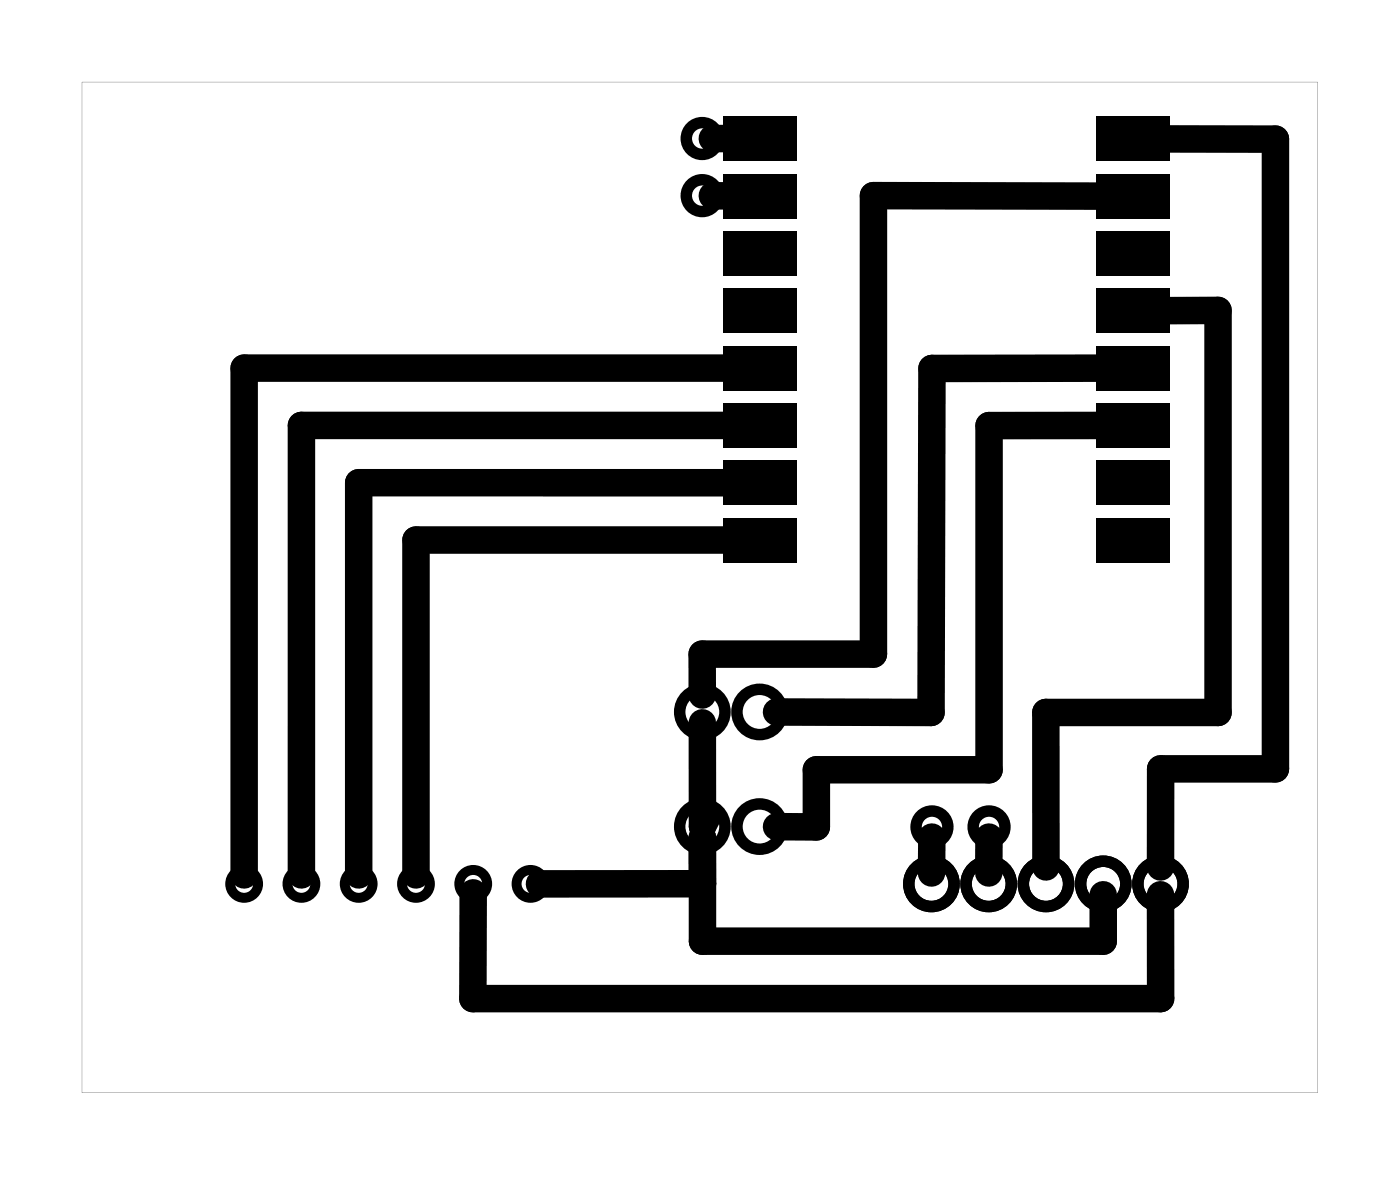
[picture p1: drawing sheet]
<svg xmlns="http://www.w3.org/2000/svg" width="62mm" height="52mm" viewBox="0 0 62 52" stroke-linecap="round" stroke-linejoin="round" font-family="sans-serif">
<g fill="#000">
<path d="M32.1 5.2h3.2v1.9h-3.2zM32.1 7.7h3.2v2h-3.2zM32.1 10.3h3.2v1.9h-3.2zM32.1 12.8h3.2v2h-3.2zM32.1 15.3h3.2v2h-3.2zM32.1 17.9h3.2v1.9h-3.2zM48.6 17.9h3.3v1.9h-3.3zM48.6 15.3h3.3v2h-3.3zM48.6 12.8h3.3v2h-3.3zM48.6 10.3h3.3v1.9h-3.3zM48.6 7.7h3.3v2h-3.3zM48.6 5.2h3.3v1.9h-3.3z"/>
<path d="M32.1 20.4h3.2v2h-3.2zM32.1 23h3.2v1.9h-3.2zM48.6 23h3.3v1.9h-3.3zM48.6 20.4h3.3v2h-3.3z"/>
<path d="M3.6 3.6v44.8h54.8v-44.8zM3.6 3.6h54.8v44.8h-54.8z"/>
</g>
<g fill="none" stroke="#000" stroke-width=".44">
<circle cx="10.8" cy="39.2" r=".62"/>
<circle cx="13.4" cy="39.2" r=".62"/>
<circle cx="15.9" cy="39.2" r=".62"/>
<circle cx="18.4" cy="39.2" r=".62"/>
<circle cx="21" cy="39.2" r=".62"/>
<circle cx="23.5" cy="39.2" r=".62"/>
</g>
<g fill="none" stroke="#000" stroke-width=".51">
<circle cx="31.1" cy="8.7" r=".7"/>
<circle cx="31.1" cy="6.1" r=".7"/>
<circle cx="31.1" cy="31.6" r="1"/>
<circle cx="31.1" cy="36.6" r="1"/>
<circle cx="33.7" cy="31.6" r="1"/>
<circle cx="33.7" cy="36.6" r="1"/>
<circle cx="41.3" cy="39.2" r="1"/>
<circle cx="41.3" cy="36.7" r=".7"/>
<circle cx="43.8" cy="39.2" r="1"/>
<circle cx="43.9" cy="36.7" r=".7"/>
<circle cx="46.4" cy="39.2" r="1"/>
<circle cx="48.9" cy="39.2" r="1"/>
<circle cx="51.5" cy="39.2" r="1"/>
</g>
<g fill="none" stroke="#000" stroke-width="1.2">
<path d="M31.6 6.1h2.1M31.6 8.7h.6M32.2 18.9h-18.8v19.9M32.2 16.3h-21.4v22.5M33.7 6.1v.1M48.7 8.7h-10v20.3h-7.6v1.8M48.7 18.9h-4.8v15.2h-7.7v2.6l-1.8-.1M48.7 16.3h-7.4v15.3h-6.9M51.7 6.2h4.9v27.9h-5.1v4.3M51.7 13.8h2.3v17.8h-7.6v6.8M21 39.6v4.7h30.5v-4.6M31.1 32l.1 4.6 .2-.4"/>
<path d="M31.1 37.1l.1 2.1M31.2 39.2h-7.3M31.2 39.2v2.5h17.7v-2M32.2 21.4h-16.3v17.4M32.2 23.9h-13.8v14.9M41.3 37.1v1.6M43.9 37.1v1.6"/>
</g>
</svg>
